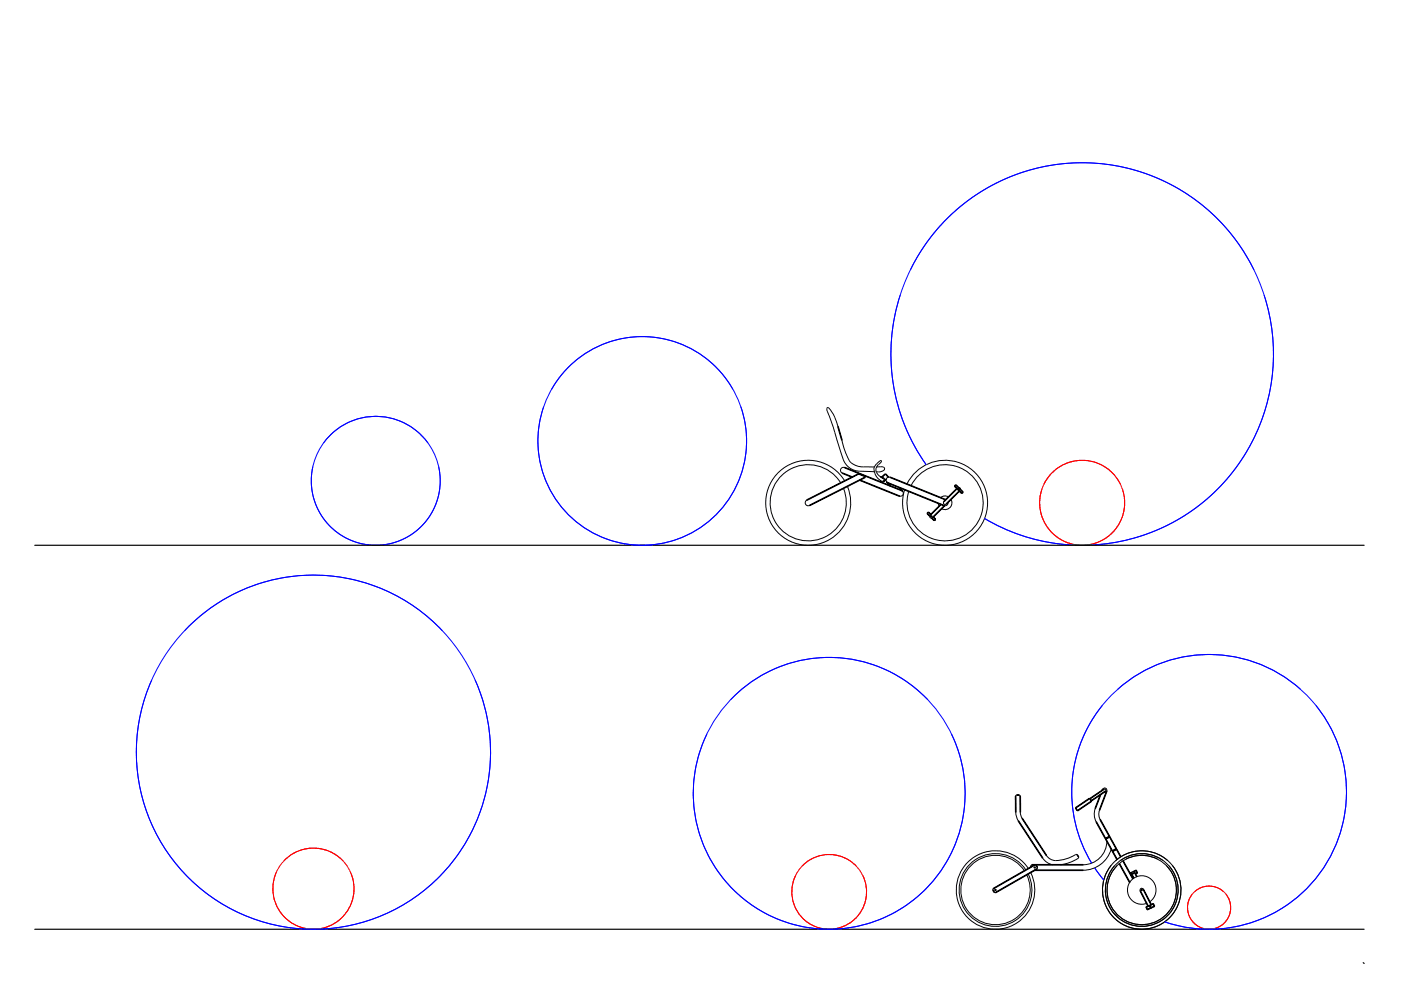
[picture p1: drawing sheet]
<svg xmlns="http://www.w3.org/2000/svg" width="297mm" height="210mm" viewBox="0 0 297 210" stroke-linecap="round" stroke-linejoin="round" font-family="sans-serif">
<path d="M221.3 102.6a9 9 0 0 1 15.4-1.4 9 9 0 0 1-5.8 14.3 9 9 0 0 1-10-11.7M237.5 102.6a9 9 0 0 0-15.3-1.4 9 9 0 0 0 5.8 14.3 9 9 0 0 0 10-11.7M60.2 182.5a8.6 8.6 0 0 1 14.2 2.5 8.6 8.6 0 0 1-8 12 8.6 8.6 0 0 1-7.8-12.1M72.7 182.5a8.6 8.6 0 0 0-14.2 2.5 8.6 8.6 0 0 0 8 12 8.6 8.6 0 0 0 7.8-12.1M170.1 183.6a7.9 7.9 0 0 1 13 2.5 7.9 7.9 0 0 1-7.5 10.9 7.9 7.9 0 0 1-6.9-11.4M181.6 183.6a7.9 7.9 0 0 0-13.1 2.5 7.9 7.9 0 0 0 7.6 10.9 7.9 7.9 0 0 0 6.8-11.4M253.3 189a4.6 4.6 0 0 1 7.5 2.3 4.6 4.6 0 0 1-5.4 5.6 4.6 4.6 0 0 1-2.6-7.3M259.4 189a4.6 4.6 0 0 0-7.5 2.3 4.6 4.6 0 0 0 5.4 5.6 4.6 4.6 0 0 0 2.6-7.3" fill="none" stroke="#f00" stroke-width=".21"/>
<g fill="none" stroke="#000" stroke-width=".25">
<path d="M7.4 115.6h281.8M7.4 197h281.8M289 204.1l.2 .2"/>
<circle cx="197.5" cy="109.5" r=".15"/>
<circle cx="203.3" cy="103.7" r=".15"/>
<circle cx="211.1" cy="188.7" r=".12"/>
<circle cx="219.4" cy="183.9" r=".12"/>
<circle cx="240.3" cy="185.2" r=".12"/>
<circle cx="242.1" cy="188.7" r=".12"/>
<circle cx="243.9" cy="192.2" r=".12"/>
</g>
<g fill="none" stroke="#00f" stroke-width=".21">
<path d="M193 57.2a40.6 40.6 0 0 1 55.3-18.1 40.6 40.6 0 0 1 16.6 55.7 40.6 40.6 0 0 1-56.2 15.1 40.5 40.5 0 0 0 46.1-3.2 40.5 40.5 0 0 0 13.2-44.2M265.9 57.2a40.6 40.6 0 0 0-57.2-17 40.6 40.6 0 0 0-12.3 58.3 40.6 40.6 0 0 1-5.5-36M68.6 93.9a13.7 13.7 0 0 1 22.7 .8 13.7 13.7 0 0 1-9.4 20.7 13.7 13.7 0 0 1-15.6-16.5M90.7 93.9a13.7 13.7 0 0 0-22.6 .8 13.7 13.7 0 0 0 9.3 20.7 13.7 13.7 0 0 0 15.6-16.5M116.9 82.6a22.1 22.1 0 0 1 37.6-1.4 22.1 22.1 0 0 1-15.5 34.2 22.1 22.1 0 0 1-23.7-29.2M155.4 82.6a22.1 22.1 0 0 0-37.6-1.4 22.1 22.1 0 0 0 15.5 34.2 22.1 22.1 0 0 0 23.8-29.2M39.1 133.7a37.5 37.5 0 0 1 61.9 11 37.5 37.5 0 0 1-34.9 52.3 37.5 37.5 0 0 1-33.9-52.9M93.8 133.7a37.5 37.5 0 0 0-61.9 11 37.5 37.5 0 0 0 34.9 52.3 37.5 37.5 0 0 0 33.9-52.9M154.9 148.4a28.8 28.8 0 0 1 47.6 8.8 28.8 28.8 0 0 1-27.6 39.8 28.8 28.8 0 0 1-25-41.4M196.7 148.4a28.8 28.8 0 0 0-47.6 8.8 28.8 28.8 0 0 0 27.6 39.8 28.8 28.8 0 0 0 25-41.4M237 146.1a29.1 29.1 0 0 1 47.9 16 29.1 29.1 0 0 1-38 33.4 29.1 29.1 0 0 0 33.3-10.9 29.1 29.1 0 0 0-1.2-35M275.7 146.1a29.1 29.1 0 0 0-38-.6 29.1 29.1 0 0 0-6.2 37.5 29.1 29.1 0 0 1 2.2-33.4"/>
<path d="M232.1 184l1.9 2.6"/>
</g>
<g fill="#000" stroke="#000" stroke-width=".21">
<path d="M177.6 90.5l.1-.1 .9 2.9h-.2zM179.1 99.1l12.1 4.8v.2l-12.1-4.9zM171 106l11-5.6v.1l-10.9 5.6zM178.6 100.2l2.1 .9v.1l-2.1-.8zM182.1 100.4l1.3 .5v.2l-1.3-.6zM171.6 107.1l11.8-5.9v.1l-11.7 5.9zM186.9 101.2l.7-.7 .1 .1-.7 .7zM186.7 101l.6 .3-.1 .2-.6-.4zM187.4 102l.4-.4 .1 .1-.4 .4zM188 102.3l.1-.1 .6 .8-.1 .1zM188.3 102.3l11.9 4.8-.1 .2-11.9-4.9zM187.8 100.6l.1-.1 .5 .6-.1 .1z"/>
<path d="M182.3 101.7l8.4 3.4v.2l-8.5-3.4zM190.6 103.4l.1-.1 .7 .8-.1 .1zM196.6 108.8l.1-.2 .1 .1-.1 .2zM196.6 109l.1-.1 .5 .5-.1 .1zM196.8 108.7l.1-.1 .5 .4-.1 .1zM197.5 109.9l.1-.1 .5 .5-.1 .1zM197.8 109.7l.1-.1 .5 .4-.1 .1zM198.1 110.3l.2-.2 .1 .1-.2 .2zM197.2 109.2l2.3-2.3 .1 .1-2.3 2.3zM200.1 106.3l2.7-2.8 .1 .1-2.7 2.8zM197.7 109.7l2.5-2.5 .1 .1-2.5 2.5zM188.8 101.1l11.7 4.8v.1l-11.8-4.7z"/>
<path d="M200.6 106.8l2.8-2.7 .1 .1-2.8 2.7zM202.4 103l.2-.2 .1 .1-.2 .2zM202.4 103.2l.1-.1 1.4 1.4-.1 .1zM202.7 102.9l.1-.1 1.4 1.4-.1 .1zM203.9 104.5l.2-.2 .1 .1-.2 .2zM215.3 168.8h.1v3.4h-.1zM215.6 168.5h.5v.1h-.5zM216.2 168.8h.2v3.4h-.1zM228 171.4l.1-.1 .4 .5-.2 .1zM228.1 171.2l2.8-2 .1 .2-2.9 1.9zM228.5 171.8l2.8-2 .1 .2-2.9 1.9zM231 169.4l.1-.1 .4 .5h-.2z"/>
<path d="M233.3 168.4l.1 .1-1.1 2.9h-.1zM233.7 167.4h.1l-.1 .2h-.1zM231 169.3l3-2 .1 .1-3 2zM231.3 169.7l3-2 .1 .1-3 2zM234.3 177.7l.9-.4 .1 .1-.9 .5zM232.4 174.3l.1-.1 1.9 3.6h-.1zM234.4 177.8l.8-.4 .1 .1-.8 .5zM234.4 177.8h.2zM234.6 167.7h.1l-1.5 4.1-.1-.1zM235.1 177.4h.2zM233.2 173.8h.1l2 3.5-.1 .1zM235.2 177.5l.1-.1 1.4 2.5-.1 .1z"/>
<path d="M210.5 188.8l.1-.1 .2 .4-.1 .1zM218.5 183.6h.2v.2h-.2zM218.8 183.3h10.8v.1h-10.8zM210.6 188.3l8.7-5 .1 .2-8.7 5zM219.4 184.4h10.2v.2h-10.2zM219.6 183.5l.2-.1 .2 .5h-.1zM211.1 189.2l8.7-5 .1 .1-8.8 5zM215.9 174.1l.1-.1 5.1 7.9h-.1zM216.7 173.6l.1-.1 5.1 7.8-.1 .1zM228.3 181.3l.2-.1 .2 .4-.1 .1zM235.8 180.4l.8-.5 .1 .1-.8 .5zM234.4 177.9h.1l1.4 2.5-.1 .1z"/>
<path d="M235.8 180.5l.9-.5 .1 .1-.9 .5zM235.9 180.4h.1zM236.5 180l.2 .1zM235.8 180.6l.1-.1 1 1.7-.1 .1zM236.7 180.1l.1-.1 .9 1.6-.1 .1zM237.2 183.1h.2l2.2 3.9-.1 .1zM239.5 185.1l.4-.2 .1 .2-.4 .1zM239.8 185.6l.2-.1 .1 .1-.2 .1zM238 182.5h.2l2.1 3.8-.2 .1zM239.9 185.4l.1-.1 .4 .9h-.1zM240.8 184.6l.1-.1 .3 .5-.1 .1zM240.3 184.7l.5-.2 .1 .1-.5 .3z"/>
<path d="M240.5 185h.1l.5 .8-.1 .1zM240.7 185.2l.4-.2 .1 .1-.5 .2zM241.7 188.9l.1-.1 1.7 3.3-.1 .1zM242.3 188.6l.2-.1 1.6 3.3-.1 .1zM243 192.3l1.5-.7v.1l-1.5 .7zM243.2 192.8l1.5-.7 .1 .1-1.5 .7zM242.9 192.4l.2-.1 .2 .5-.1 .1zM244.5 191.7l.1-.1 .2 .5-.1 .1z"/>
</g>
<g fill="none" stroke="#000" stroke-width=".21">
<path d="M177.7 90.5l-.1-.4a7.3 7.3 0 0 0-2.1-3.7l-.2 .1v.5l1.3 3.4 1.9 6.3a4.1 4.1 0 0 0 4.8 3.2l2.1 .1M178.5 93.3a11.4 11.4 0 0 0 2 4.8 5.9 5.9 0 0 0 4.2 .9h.7M179.1 99.1a.64 .64 0 0 0-.9 .4 .64 .64 0 0 0 .4 .8M185.9 99h.2a1.15 1.15 0 0 1 1.5 .3 1.47 1.47 0 0 1-1.8 .7M171.1 106a.64 .64 0 0 0-.3 .9 .64 .64 0 0 0 .8 .3M178.3 102.4a8.1 8.1 0 0 0-13.8 0 8.1 8.1 0 0 0 6.2 12.3 8.1 8.1 0 0 0 8.1-11.2M179.1 102a9 9 0 0 0-15.4-.1 9 9 0 0 0 7 13.7 9 9 0 0 0 9-12.5M182.1 100.5h-.1M183.4 101v.2M186.7 101.1l-.2-.1a1.58 1.58 0 0 1-.8-1.5 1.58 1.58 0 0 1 1-1.4l.1-.4a2.08 2.08 0 0 0-.9 3.4l.9 .9a.35 .35 0 0 0 .6-.1 .35 .35 0 0 0-.2-.5M187 101.2a.47 .47 0 0 1 .5 .4 .47 .47 0 0 1-.3 .6 .47 .47 0 0 1-.6-.4M187.6 100.5l.2 .1"/>
<path d="M188.7 101.2a.64 .64 0 0 0-.8 .3 .64 .64 0 0 0 .4 .9M191.1 104a.64 .64 0 0 1 .4 .8 .64 .64 0 0 1-.9 .4M192.3 102.6a9 9 0 0 1 15.3-1.4 9 9 0 0 1-5.8 14.3 9 9 0 0 1-10-11.7M193.2 103a8.1 8.1 0 0 1 13.7-1.2 8.1 8.1 0 0 1-5.2 12.8 8.1 8.1 0 0 1-9-10.4M196.6 108.8v.1M196.8 108.6h.1M197.2 109.2a.36 .36 0 0 0 0 .5 .36 .36 0 0 0 .5 0M198 110.3h.1M198.3 110.1v.1M198.9 106.7l.2 .6M200.1 106.3a.36 .36 0 0 0 0 .6 .36 .36 0 0 0 .5 0M201 106.5v.2a.64 .64 0 0 1-.9 .5"/>
<path d="M201.1 105.4a1.45 1.45 0 0 0-1.7 .1M201.6 105.9a1.45 1.45 0 0 1-.2 1.7 1.45 1.45 0 0 1-1.8 .2M202.4 103v.1M202.6 102.9h.1M203.2 103.4h.3l.1 .4M204 104.6h-.1M204.1 104.3v.1M215.4 172.2l.1 .8 .4 1.1M215.6 168.6l-.3 .2M216.1 168.6l.2 .2M216.3 172.2l.4 1.3M228.1 171.3v.1"/>
<path d="M228.4 171.8l.1 .1M231 169.3h.1M231.4 169.8v.1M232.2 171.4l-.2 1.5 .4 1.4M233.1 171.8l-.1 1.2 .3 .8M233.7 167.6a.48 .48 0 0 1 .6-.5 .48 .48 0 0 1 .4 .6 .48 .48 0 0 1-.7 .3M234.1 167.3l.3 .1v.4M234.7 178.3a5 5 0 0 1-5.1 5.1M210.6 188.4l-.1 .3M210.8 189.2h.3M217.2 184.6a7.4 7.4 0 0 0-12.6 .5 7.4 7.4 0 0 0 6.3 11 7.4 7.4 0 0 0 6.8-10.6M217.5 184.5a7.7 7.7 0 0 0-13.2 .5 7.7 7.7 0 0 0 6.6 11.4 7.7 7.7 0 0 0 7.1-11.1"/>
<path d="M218 184.2a8.3 8.3 0 0 0-14.2 .5 8.3 8.3 0 0 0 7.1 12.3 8.3 8.3 0 0 0 7.6-12M218.8 183.4l-.2 .2M219.4 183.4l.3 .1M219.9 183.9l-.1 .3M221 181.9l.7 .8 1.4 .7M228.4 181.3l-.2-.2a8.9 8.9 0 0 1-4.8 1.3 2.42 2.42 0 0 1-1.5-1M228.7 181.7v.1a8.1 8.1 0 0 1-3.8 1.6M235.6 180a6.2 6.2 0 0 1-6 4.5M236.5 182.5a8.3 8.3 0 0 1 13.6 4.1 8.3 8.3 0 0 1-9.8 10.2 8.3 8.3 0 0 1-4.7-13.3M237.6 182.4a7.7 7.7 0 0 1 12.1 5 7.7 7.7 0 0 1-9.7 8.7 7.7 7.7 0 0 1-3.7-12.5M238.7 182.2a7.4 7.4 0 0 1 10.7 6.1 7.4 7.4 0 0 1-9.9 7.3 7.4 7.4 0 0 1-2.6-12.1M240.6 185a.36 .36 0 0 0-.5-.2 .36 .36 0 0 0-.2 .5"/>
<path d="M242.4 188.5a.36 .36 0 0 0-.5-.1 .36 .36 0 0 0-.2 .5M243.8 191.2a3 3 0 0 0-.2-5.1 3 3 0 0 0-4.5 2.3 3 3 0 0 0 4 3.1M244.2 192.4l-.4 .2M245.4 182.2a7.4 7.4 0 0 0-10.7 6.1 7.4 7.4 0 0 0 10 7.3 7.4 7.4 0 0 0 2.6-12.1M246.5 182.4a7.7 7.7 0 0 0-12 5 7.7 7.7 0 0 0 9.7 8.7 7.7 7.7 0 0 0 3.7-12.5M247.6 182.5a8.3 8.3 0 0 0-13.6 4.1 8.3 8.3 0 0 0 9.8 10.2 8.3 8.3 0 0 0 4.7-13.3"/>
</g>
</svg>
